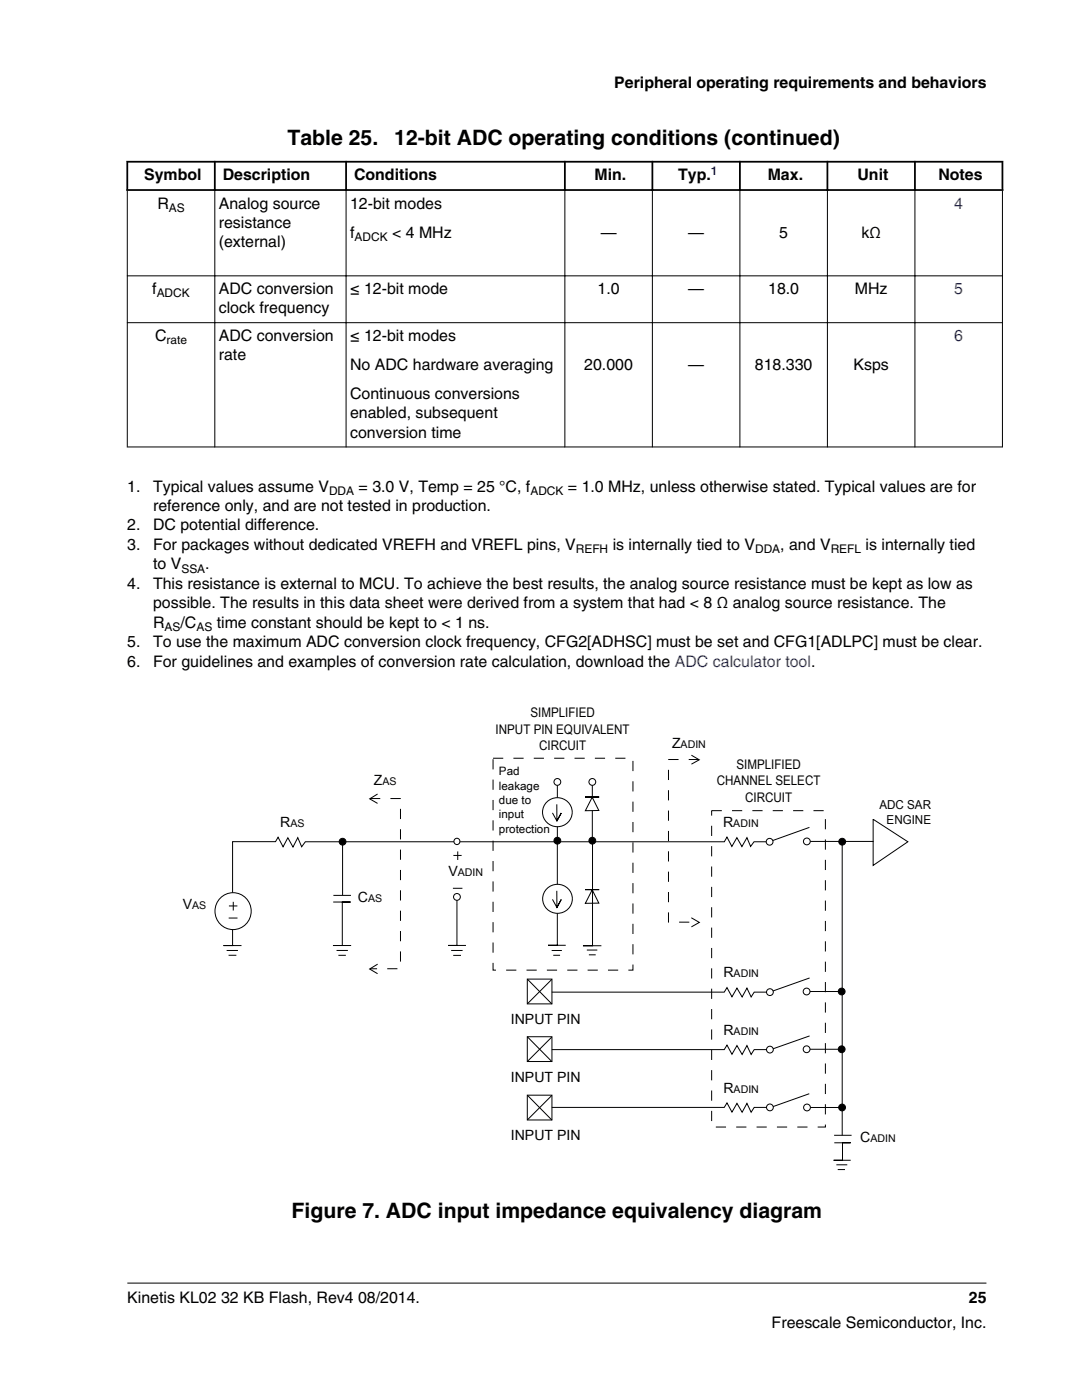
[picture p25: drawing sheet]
<svg xmlns="http://www.w3.org/2000/svg" width="216mm" height="279mm" viewBox="0 0 216 279" stroke-linecap="round" stroke-linejoin="round" font-family="sans-serif">
<defs><g id="words">
<g font-size="4.2">
<text x="57.4" y="29">Table 25.</text>
<text x="78.7" y="29">12-bit ADC operating conditions (continued)</text>
<text x="58.2" y="243">Figure 7. ADC input impedance equivalency diagram</text>
</g>
<g font-size="3.2">
<text x="122.6" y="17.5">Peripheral operating requirements and behaviors</text>
<text x="28.7" y="36">Symbol</text>
<text x="44.4" y="36">Description</text>
<text x="70.6" y="36">Conditions</text>
<text x="118.6" y="36">Min.</text>
<text x="135.3" y="36">Typ.</text>
<text x="153.2" y="36">Max.</text>
<text x="171.1" y="36">Unit</text>
<text x="187.2" y="36">Notes</text>
<text x="31.4" y="41.6">R</text>
<text x="43.7" y="41.6">Analog source</text>
<text x="69.8" y="41.6">12-bit modes</text>
<text x="43.7" y="45.5">resistance</text>
<text x="69.8" y="47.4">f</text>
<text x="78.2" y="47.4">&lt; 4 MHz</text>
<text x="119.9" y="47.4">—</text>
<text x="137.3" y="47.4">—</text>
<text x="155.5" y="47.4">5</text>
<text x="171.9" y="47.4">kΩ</text>
<text x="43.7" y="49.4">(external)</text>
<text x="30.4" y="58.7">f</text>
<text x="43.7" y="58.7">ADC conversion</text>
<text x="69.8" y="58.7">≤ 12-bit mode</text>
<text x="119.2" y="58.7">1.0</text>
<text x="137.3" y="58.7">—</text>
<text x="153.3" y="58.7">18.0</text>
<text x="170.6" y="58.7">MHz</text>
<text x="43.7" y="62.5">clock frequency</text>
<text x="30.9" y="68">C</text>
<text x="43.7" y="68">ADC conversion</text>
<text x="43.7" y="71.9">rate</text>
<text x="69.8" y="68">≤ 12-bit modes</text>
<text x="69.8" y="73.8">No ADC hardware averaging</text>
<text x="116.6" y="73.8">20.000</text>
<text x="137.3" y="73.8">—</text>
<text x="150.6" y="73.8">818.330</text>
<text x="170.3" y="73.8">Ksps</text>
<text x="69.8" y="79.6">Continuous conversions</text>
<text x="69.8" y="83.5">enabled, subsequent</text>
<text x="69.8" y="87.3">conversion time</text>
<text x="25.4" y="98.1">1.</text>
<text x="30.5" y="102">reference only, and are not tested in production.</text>
<text x="30.5" y="98.1">Typical values assume V</text>
<text x="71.6" y="98.1">= 3.0 V, Temp = 25 °C, f</text>
<text x="113.3" y="98.1">= 1.0 MHz, unless otherwise stated. Typical values are for</text>
<text x="25.4" y="105.9">2.</text>
<text x="30.5" y="105.9">DC potential difference.</text>
<text x="25.4" y="109.7">3.</text>
<text x="30.5" y="113.6">to V</text>
<text x="30.5" y="109.7">For packages without dedicated VREFH and VREFL pins, V</text>
<text x="41" y="113.6">.</text>
<text x="122.3" y="109.7">is internally tied to V</text>
<text x="155.7" y="109.7">, and V</text>
<text x="172.7" y="109.7">is internally tied</text>
<text x="25.4" y="117.5">4.</text>
<text x="30.5" y="117.5">This resistance is external to MCU. To achieve the best results, the analog source resistance must be kept as low as</text>
<text x="30.5" y="121.4">possible. The results in this data sheet were derived from a system that had &lt; 8 Ω analog source resistance. The</text>
<text x="30.5" y="125.3">R</text>
<text x="36" y="125.3">/C</text>
<text x="43.2" y="125.3">time constant should be kept to &lt; 1 ns.</text>
<text x="25.4" y="129.1">5.</text>
<text x="30.5" y="129.1">To use the maximum ADC conversion clock frequency, CFG2[ADHSC] must be set and CFG1[ADLPC] must be clear.</text>
<text x="25.4" y="133">6.</text>
<text x="30.5" y="133">For guidelines and examples of conversion rate calculation, download the ADC calculator tool.</text>
<text x="25.4" y="260">Kinetis KL02 32 KB Flash, Rev4 08/2014.</text>
<text x="193.3" y="260">25</text>
<text x="154" y="265">Freescale Semiconductor, Inc.</text>
</g>
<g font-size="3.2" fill="#00f">
<text x="190.4" y="41.6">4</text>
<text x="190.4" y="58.7">5</text>
<text x="190.4" y="68">6</text>
</g>
<g font-size="2.8">
<text x="134.1" y="149.4">Z</text>
<text x="74.6" y="156.7">Z</text>
<text x="55.9" y="165">R</text>
<text x="144.3" y="165">R</text>
<text x="89.5" y="174.9">V</text>
<text x="36.5" y="181.4">V</text>
<text x="71.4" y="180">C</text>
<text x="144.4" y="195">R</text>
<text x="101.9" y="204.3">INPUT PIN</text>
<text x="144.4" y="206.5">R</text>
<text x="101.9" y="215.8">INPUT PIN</text>
<text x="144.4" y="218.2">R</text>
<text x="101.9" y="227.6">INPUT PIN</text>
<text x="171.6" y="227.8">C</text>
</g>
<g font-size="2.6">
<text x="105.8" y="143.1">SIMPLIFIED</text>
<text x="98.9" y="146.4">INPUT PIN EQUIVALENT</text>
<text x="107.6" y="149.7">CIRCUIT</text>
<text x="146.9" y="153.4">SIMPLIFIED</text>
<text x="143" y="156.7">CHANNEL SELECT</text>
<text x="148.7" y="160">CIRCUIT</text>
</g>
<g font-size="2.5">
<text x="175.5" y="161.4">ADC SAR</text>
<text x="176.9" y="164.5">ENGINE</text>
</g>
<text font-size="2.4" fill="#00f" x="141.9" y="34.9">1</text>
<g font-size="2.4">
<text x="33.7" y="42.3">AS</text>
<text x="70.7" y="48">ADCK</text>
<text x="31.3" y="59.3">ADCK</text>
<text x="33.2" y="68.6">rate</text>
<text x="65.7" y="98.7">DDA</text>
<text x="105.8" y="98.7">ADCK</text>
<text x="114.9" y="110.4">REFH</text>
<text x="150.7" y="110.4">DDA</text>
<text x="165.8" y="110.4">REFL</text>
<text x="36.2" y="114.3">SSA</text>
<text x="32.8" y="125.9">AS</text>
<text x="39.2" y="125.9">AS</text>
</g>
<g font-size="2.3">
<text x="99.6" y="154.7">Pad</text>
<text x="99.6" y="157.6">leakage</text>
<text x="99.6" y="160.5">due to</text>
<text x="99.6" y="163.3">input</text>
<text x="99.6" y="166.2">protection</text>
</g>
<g font-size="2.1">
<text x="135.8" y="149.4">ADIN</text>
<text x="76.3" y="156.7">AS</text>
<text x="57.9" y="165">AS</text>
<text x="146.3" y="165">ADIN</text>
<text x="91.4" y="174.9">ADIN</text>
<text x="38.3" y="181.4">AS</text>
<text x="73.5" y="180">AS</text>
<text x="146.4" y="195">ADIN</text>
<text x="146.4" y="206.5">ADIN</text>
<text x="146.4" y="218.2">ADIN</text>
<text x="173.7" y="227.8">ADIN</text>
</g>
</g></defs>
<path d="M25.2 32.3h175M25.2 37.9h175M25.4 32.1v6M42.9 32.1v6M69.1 32.1v6M112.7 32.1v6M130.2 32.1v6M147.6 32.1v6M165.1 32.1v6M182.6 32.1v6M200 32.1v6" fill="none" stroke="#000" stroke-width=".35"/>
<g fill="none" stroke="#000" stroke-width=".2">
<path d="M25.4 38.1v51.2M42.9 37.7v51.6M69.1 37.7v51.6M112.7 37.7v51.6M130.2 37.7v51.6M147.6 37.7v51.6M165.1 37.7v51.6M182.6 37.7v51.6M200 38.1v51.2M25.3 55.1h174.8M25.3 64.4h174.8M25.3 89.2h174.8"/>
<path d="M153.6 168h-3.1l-.7 .9-.8-1.7-1 1.8-1-1.8-1 1.7-.9-1.8-.6 .9h-83.6l-.7 1-.8-1.8-.9 1.8-1.1-1.8-.9 1.8-1-1.9-.5 .9h-8.6v10.2M45.2 189.7h2.3M45.6 190.6h1.6M46.4 185.5v3.2h-1.8h3.6"/>
<circle cx="46.5" cy="181.8" r="3.6"/>
</g>
<circle cx="153.6" cy="168" r=".68" fill="#fff" stroke="#000" stroke-width=".2"/>
<path d="M161 167.9h13.3M161.5 165.1l-7.3 2.6" fill="none" stroke="#000" stroke-width=".2"/>
<circle cx="161" cy="167.9" r=".68" fill="#fff" stroke="#000" stroke-width=".2"/>
<path d="M75.3 158.5l-1.5 .9 1.5 .9M138 150.7l1.5 .9-1.5 .9M66.5 178.7h3.5M68.4 168v10.7M91.2 179v9.7h-1.8h3.6M174.2 163.5l7 4.5-7 4.7zM66.5 180h3.5h-1.7v8.7h-1.9h3.7M67.2 189.7h2.2M67.5 190.7h1.5M75.4 192.4l-1.6 1 1.5 .9M137.9 183.2l1.6 .9-1.5 .9" fill="none" stroke="#000" stroke-width=".2"/>
<path d="M73.8 159.4h6.1v33.9h-6M98.4 151.3h27.9v42.3h-27.9zM139.5 151.6h-6.1v32.4h6" fill="none" stroke="#000" stroke-width=".2" stroke-dasharray="2 2" stroke-linecap="butt"/>
<circle cx="68.4" cy="168" r=".68" fill="#000" stroke="#000" stroke-width=".2"/>
<circle cx="91.2" cy="179" r=".68" fill="#fff" stroke="#000" stroke-width=".2"/>
<path d="M90 189.7h2.3M90.4 190.7h1.6" fill="none" stroke="#000" stroke-width=".2"/>
<circle cx="91.2" cy="167.9" r=".62" fill="#fff"/>
<g fill="none" stroke="#000" stroke-width=".2">
<path d="M168.1 168v58.6M161 197.9h7M166.4 226.6h3.5M166.5 228.1h3.2h-1.6v3.5h-1.8h3.4M166.9 232.5h2.2M167.2 233.4h1.4"/>
<circle cx="91.2" cy="167.9" r=".61"/>
</g>
<circle cx="168.1" cy="168" r=".68" fill="#000" stroke="#000" stroke-width=".2"/>
<circle cx="160.9" cy="197.9" r=".68" fill="#fff" stroke="#000" stroke-width=".2"/>
<circle cx="167.9" cy="197.9" r=".68" fill="#000" stroke="#000" stroke-width=".2"/>
<path d="M161 209.4h7" fill="none" stroke="#000" stroke-width=".2"/>
<circle cx="160.9" cy="209.4" r=".68" fill="#fff" stroke="#000" stroke-width=".2"/>
<circle cx="167.9" cy="209.4" r=".68" fill="#000" stroke="#000" stroke-width=".2"/>
<path d="M161 221h7" fill="none" stroke="#000" stroke-width=".2"/>
<circle cx="161" cy="221" r=".68" fill="#fff" stroke="#000" stroke-width=".2"/>
<circle cx="168" cy="221" r=".68" fill="#000" stroke="#000" stroke-width=".2"/>
<path d="M142 161.8h22.7v63.1h-22.7z" fill="none" stroke="#000" stroke-width=".2" stroke-dasharray="2 2" stroke-linecap="butt"/>
<path d="M105.2 195.4h4.9v4.9h-4.9zM105.2 195.4l4.9 5M110.1 198h34.4l.6-.9 1 1.8 1-1.7 1 1.8 .9-1.8 .9 1.8 .6-1h3.1M110.1 195.5l-4.9 4.8M105.2 206.9h4.9v5h-4.9zM105.2 218.6h4.9v4.9h-4.9zM105.2 206.9l4.9 5M105.2 218.6l4.9 4.9M110.1 207l-4.9 4.9M110.1 218.6l-4.9 4.9" fill="none" stroke="#000" stroke-width=".2"/>
<circle cx="153.6" cy="198" r=".68" fill="#fff" stroke="#000" stroke-width=".2"/>
<path d="M110.1 209.5h34.4l.6-.9 1 1.8 1-1.7 1 1.7 .9-1.7 .9 1.7 .6-.9h3.1" fill="none" stroke="#000" stroke-width=".2"/>
<circle cx="153.6" cy="209.5" r=".68" fill="#fff" stroke="#000" stroke-width=".2"/>
<path d="M110.1 221h34.4l.6-.9 1 1.8 1-1.7 1 1.8 .9-1.8 .9 1.8 .6-1h3.1" fill="none" stroke="#000" stroke-width=".2"/>
<circle cx="153.6" cy="221" r=".68" fill="#fff" stroke="#000" stroke-width=".2"/>
<path d="M118.2 156.1v11.7M161.5 195.2l-7.3 2.6M161.5 218.3l-7.3 2.5M161.5 206.7l-7.3 2.6" fill="none" stroke="#000" stroke-width=".2"/>
<circle cx="118.2" cy="156.1" r=".68" fill="#fff" stroke="#000" stroke-width=".2"/>
<circle cx="118.2" cy="167.8" r=".68" fill="#000" stroke="#000" stroke-width=".2"/>
<path d="M111.2 156.1v11.7" fill="none" stroke="#000" stroke-width=".2"/>
<circle cx="111.2" cy="156.1" r=".68" fill="#fff" stroke="#000" stroke-width=".2"/>
<circle cx="111.2" cy="167.8" r=".68" fill="#000" stroke="#000" stroke-width=".2"/>
<path d="M116.7 159.1h1.4l1.4 2.7h-2.7l1.4-2.7h1.4z" fill-rule="evenodd" fill="#fff" stroke="#000" stroke-width=".2"/>
<circle cx="111.3" cy="162.1" r="2.92" fill="#fff"/>
<g fill="none" stroke="#000" stroke-width=".2">
<path d="M111.1 160.5v3.4l.9-1.6-.9 1.5-.9-1.6"/>
<circle cx="111.2" cy="162.1" r="2.93"/>
</g>
<path d="M116.7 177.5h1.4l1.4 2.7-2.7 .1 1.4-2.8h1.4z" fill-rule="evenodd" fill="#fff" stroke="#000" stroke-width=".2"/>
<path d="M46.5 180v1.7M90.4 177.3h1.9M90.5 170.7h1.6M91.3 169.9v1.7M111.2 167.9v20.8h-1.8h3.5M118.2 168v20.7h-1.9h3.7M45.6 183.2h1.8M45.7 180.8h1.7M110.1 189.7h2M110.4 190.6h1.4M117.1 189.6h2.1M117.5 190.6h1.4" fill="none" stroke="#000" stroke-width=".2"/>
<circle cx="111.3" cy="179.4" r="2.92" fill="#fff"/>
<g fill="none" stroke="#000" stroke-width=".2">
<path d="M111.1 177.8v3.3l.9-1.6-.9 1.6-.9-1.6M25.4 256.1h171.4"/>
<circle cx="111.3" cy="179.4" r="2.93"/>
</g>
<use href="#words"/>
</svg>
